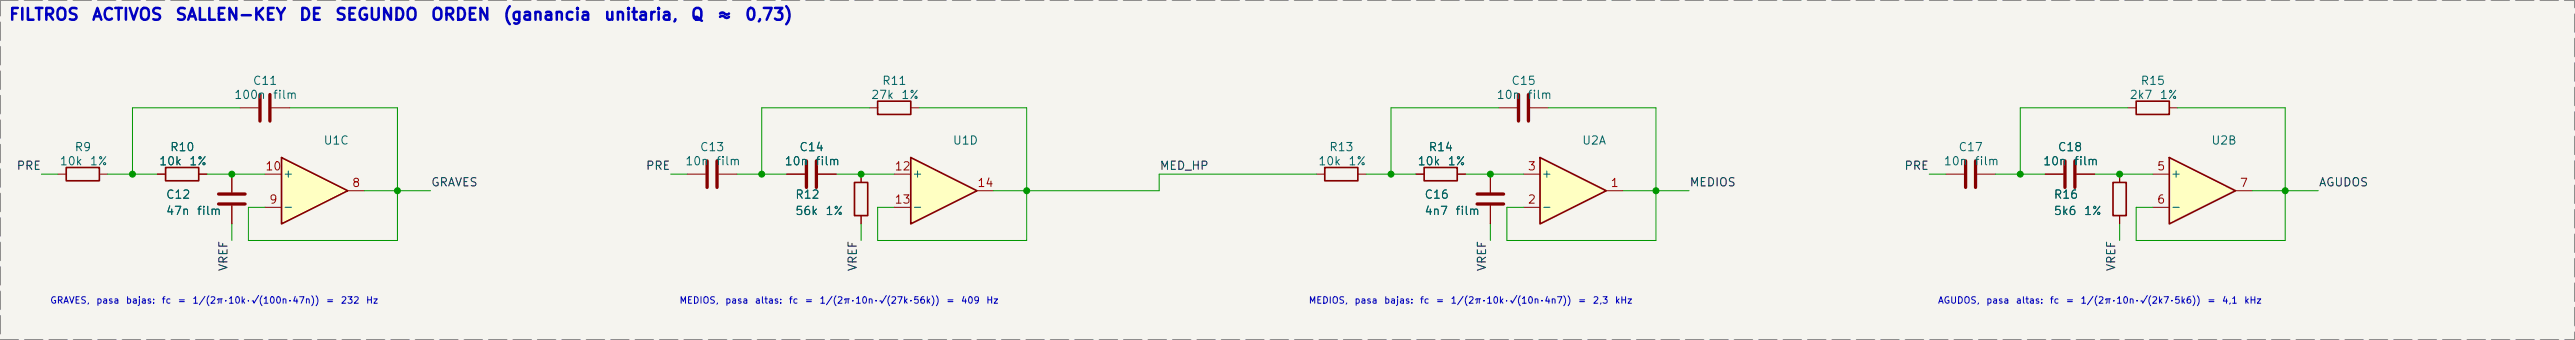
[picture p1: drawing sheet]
<svg xmlns="http://www.w3.org/2000/svg" width="395mm" height="52mm" viewBox="0 0 395 52" stroke-linecap="round" stroke-linejoin="round" font-family="sans-serif">
<defs><g id="words">
<g font-size="1.8" fill="#0000c2">
<text x="1.3" y="3.6">FILTROS</text>
<text x="14" y="3.6">ACTIVOS</text>
<text x="26.8" y="3.6">SALLEN-KEY</text>
<text x="45.8" y="3.6">DE</text>
<text x="51.3" y="3.6">SEGUNDO</text>
<text x="66" y="3.6">ORDEN</text>
<text x="77.1" y="3.6">(ganancia</text>
<text x="92.5" y="3.6">unitaria,</text>
<text x="105.9" y="3.6">Q</text>
<text x="109.8" y="3.6">≈</text>
<text x="114.2" y="3.6">0,73)</text>
</g>
<g font-size="1.3" fill="#006464">
<text x="35.8" y="15.5">100n</text>
<text x="38.7" y="13.3">C11</text>
<text x="41.8" y="15.5">film</text>
<text x="133.5" y="15.5">27k</text>
<text x="135.2" y="13.3">R11</text>
<text x="138.1" y="15.5">1%</text>
<text x="229.5" y="15.5">10n</text>
<text x="231.7" y="13.3">C15</text>
<text x="234.2" y="15.5">film</text>
<text x="326.6" y="15.5">2k7</text>
<text x="328.3" y="13.3">R15</text>
<text x="331.2" y="15.5">1%</text>
<text x="11.4" y="23.5">R9</text>
<text x="26" y="23.5">R10</text>
<text x="49.5" y="22.5">U1C</text>
<text x="107.3" y="23.5">C13</text>
<text x="122.5" y="23.5">C14</text>
<text x="146.1" y="22.5">U1D</text>
<text x="203.8" y="23.5">R13</text>
<text x="219" y="23.5">R14</text>
<text x="242.6" y="22.5">U2A</text>
<text x="300.3" y="23.5">C17</text>
<text x="315.6" y="23.5">C18</text>
<text x="339.1" y="22.5">U2B</text>
<text x="9.1" y="25.6">10k</text>
<text x="13.7" y="25.6">1%</text>
<text x="24.3" y="25.6">10k</text>
<text x="28.9" y="25.6">1%</text>
<text x="43.3" y="27.5">+</text>
<text x="105" y="25.6">10n</text>
<text x="109.7" y="25.6">film</text>
<text x="120.2" y="25.6">10n</text>
<text x="125" y="25.6">film</text>
<text x="139.8" y="27.5">+</text>
<text x="202.1" y="25.6">10k</text>
<text x="206.7" y="25.6">1%</text>
<text x="217.3" y="25.6">10k</text>
<text x="222" y="25.6">1%</text>
<text x="236.3" y="27.5">+</text>
<text x="298" y="25.6">10n</text>
<text x="302.8" y="25.6">film</text>
<text x="313.3" y="25.6">10n</text>
<text x="318" y="25.6">film</text>
<text x="332.9" y="27.5">+</text>
<text x="25.4" y="30.7">C12</text>
<text x="25.4" y="33.2">47n</text>
<text x="30.1" y="33.2">film</text>
<text x="43.3" y="32.6">-</text>
<text x="121.9" y="30.7">R12</text>
<text x="121.9" y="33.2">56k</text>
<text x="126.5" y="33.2">1%</text>
<text x="139.8" y="32.6">-</text>
<text x="218.4" y="30.7">C16</text>
<text x="218.4" y="33.2">4n7</text>
<text x="223.1" y="33.2">film</text>
<text x="236.3" y="32.6">-</text>
<text x="314.9" y="30.7">R16</text>
<text x="314.9" y="33.2">5k6</text>
<text x="319.5" y="33.2">1%</text>
<text x="332.9" y="32.6">-</text>
</g>
<g font-size="1.3" fill="#0f0f0f">
<text x="2.5" y="26.3">PRE</text>
<text x="66" y="28.9">GRAVES</text>
<text x="99" y="26.3">PRE</text>
<text x="177.8" y="26.3">MED_HP</text>
<text x="259.1" y="28.9">MEDIOS</text>
<text x="292" y="26.3">PRE</text>
<text x="355.6" y="28.9">AGUDOS</text>
<text x="35.2" y="41.6" transform="rotate(-90 35.2 41.6)">VREF</text>
<text x="131.7" y="41.6" transform="rotate(-90 131.7 41.6)">VREF</text>
<text x="228.3" y="41.6" transform="rotate(-90 228.3 41.6)">VREF</text>
<text x="324.8" y="41.6" transform="rotate(-90 324.8 41.6)">VREF</text>
</g>
<g font-size="1.3" fill="#a90000">
<text x="40.6" y="26.4">10</text>
<text x="53.9" y="29">8</text>
<text x="137.1" y="26.4">12</text>
<text x="149.8" y="29">14</text>
<text x="234.2" y="26.4">3</text>
<text x="246.9" y="29">1</text>
<text x="330.8" y="26.4">5</text>
<text x="343.5" y="29">7</text>
<text x="41.2" y="31.5">9</text>
<text x="137.1" y="31.5">13</text>
<text x="234.2" y="31.5">2</text>
<text x="330.8" y="31.5">6</text>
</g>
<g font-size="1" fill="#0000c2">
<text x="7.6" y="46.7">GRAVES,</text>
<text x="14.7" y="46.7">pasa</text>
<text x="19.2" y="46.7">bajas:</text>
<text x="24.7" y="46.7">fc</text>
<text x="27.2" y="46.7">=</text>
<text x="29.4" y="46.7">1/(2π·10k·√(100n·47n))</text>
<text x="49.9" y="46.7">=</text>
<text x="52.2" y="46.7">232</text>
<text x="56.1" y="46.7">Hz</text>
<text x="104.1" y="46.7">MEDIOS,</text>
<text x="111.2" y="46.7">pasa</text>
<text x="115.7" y="46.7">altas:</text>
<text x="120.9" y="46.7">fc</text>
<text x="123.4" y="46.7">=</text>
<text x="125.6" y="46.7">1/(2π·10n·√(27k·56k))</text>
<text x="145.1" y="46.7">=</text>
<text x="147.3" y="46.7">409</text>
<text x="151.2" y="46.7">Hz</text>
<text x="200.7" y="46.7">MEDIOS,</text>
<text x="207.7" y="46.7">pasa</text>
<text x="212.2" y="46.7">bajas:</text>
<text x="217.7" y="46.7">fc</text>
<text x="220.2" y="46.7">=</text>
<text x="222.4" y="46.7">1/(2π·10k·√(10n·4n7))</text>
<text x="242" y="46.7">=</text>
<text x="244.2" y="46.7">2,3</text>
<text x="247.6" y="46.7">kHz</text>
<text x="297.2" y="46.7">AGUDOS,</text>
<text x="304.6" y="46.7">pasa</text>
<text x="309.1" y="46.7">altas:</text>
<text x="314.3" y="46.7">fc</text>
<text x="316.8" y="46.7">=</text>
<text x="319" y="46.7">1/(2π·10n·√(2k7·5k6))</text>
<text x="338.5" y="46.7">=</text>
<text x="340.7" y="46.7">4,1</text>
<text x="344.1" y="46.7">kHz</text>
</g>
</g></defs>
<path d="M0 -.1h395v52.2h-395z" fill="#f5f4ef" stroke="#f5f4ef" stroke-width=".15"/>
<path d="M316.7 24.6v4.1M318.3 24.6v4.1" fill="none" stroke="#840000" stroke-width=".51"/>
<path d="M326.4 16.5h1.3M332.7 16.5h1.3M313.7 26.7h2.8M318.5 26.7h2.8" fill="none" stroke="#840000" stroke-width=".15"/>
<path d="M327.7 15.5h5v2h-5z" fill="none" stroke="#840000" stroke-width=".25"/>
<path d="M332.7 24.1l10.2 5.1-10.2 5.1z" fill="#ffffc2"/>
<path d="M134.6 15.5h5.1v2h-5.1zM324.1 27.9h2v5.1h-2zM332.7 24.1l10.2 5.1-10.2 5.1z" fill="none" stroke="#840000" stroke-width=".25"/>
<path d="M133.4 16.5h1.2M139.7 16.5h1.3M35.6 26.7v2.8M35.6 31.5v2.8M298.5 26.7h2.7M303.3 26.7h2.8M325.1 26.7v1.2M325.1 33v1.3M330.2 26.7h2.5M330.2 31.7h2.5M342.9 29.2h2.5" fill="none" stroke="#840000" stroke-width=".15"/>
<path d="M33.5 29.7h4.1M33.5 31.2h4.1M301.5 24.6v4.1M303 24.6v4.1" fill="none" stroke="#840000" stroke-width=".51"/>
<path d="M43.2 24.1l10.1 5.1-10.1 5.1z" fill="#ffffc2"/>
<path d="M10.2 25.7h5v2h-5zM25.4 25.7h5.1v2h-5.1zM43.2 24.1l10.1 5.1-10.1 5.1z" fill="none" stroke="#840000" stroke-width=".25"/>
<path d="M36.8 16.5h2.8M41.7 16.5h2.8M8.9 26.7h1.3M15.2 26.7h1.3M24.1 26.7h1.3M30.5 26.7h1.3M40.6 31.7h2.6M40.6 26.7h2.6M53.3 29.2h2.6M228.6 26.7v2.8M228.6 31.5v2.8" fill="none" stroke="#840000" stroke-width=".15"/>
<path d="M39.9 14.5v4M41.4 14.5v4M226.6 29.7h4M226.6 31.2h4" fill="none" stroke="#840000" stroke-width=".51"/>
<path d="M236.2 24.1l10.2 5.1-10.2 5.1z" fill="#ffffc2"/>
<path d="M203.2 25.7h5.1v2h-5.1zM218.4 25.7h5.1v2h-5.1zM236.2 24.1l10.2 5.1-10.2 5.1z" fill="none" stroke="#840000" stroke-width=".25"/>
<path d="M201.9 26.7h1.3M208.3 26.7h1.3M217.2 26.7h1.2M223.5 26.7h1.3M233.7 31.7h2.5M233.7 26.7h2.5M246.4 29.2h2.5" fill="none" stroke="#840000" stroke-width=".15"/>
<path d="M139.7 24.1l10.2 5.1-10.2 5.1z" fill="#ffffc2"/>
<path d="M131.1 27.9h2v5.1h-2zM139.7 24.1l10.2 5.1-10.2 5.1z" fill="none" stroke="#840000" stroke-width=".25"/>
<g fill="none" stroke="#840000" stroke-width=".15">
<path d="M229.9 16.5h2.8M234.7 16.5h2.8M24.1 26.7h1.3M30.5 26.7h1.3M35.6 26.7v2.8M35.6 31.5v2.8M105.4 26.7h2.8M110.2 26.7h2.8M120.7 26.7h2.7M125.5 26.7h2.8M132.1 26.7v1.2M132.1 33v1.3"/>
<path d="M137.2 26.7h2.5M137.2 31.7h2.5M149.9 29.2h2.5M217.2 26.7h1.2M223.5 26.7h1.3M228.6 26.7v2.8M228.6 31.5v2.8M313.7 26.7h2.8M318.5 26.7h2.8M325.1 26.7v1.2M325.1 33v1.3"/>
</g>
<path d="M232.9 14.5v4M234.4 14.5v4M108.5 24.6v4.1M110 24.6v4.1M123.7 24.6v4.1M125.2 24.6v4.1" fill="none" stroke="#840000" stroke-width=".51"/>
<g fill="none" stroke="#009600" stroke-width=".15">
<path d="M36.8 16.5h-16.5v10.2M44.5 16.5h16.5v20.3h-22.9v-5.1h2.5M133.4 16.5h-16.6v10.2M141 16.5h16.5v20.3h-22.9v-5.1h2.6M229.9 16.5h-16.5v10.2M237.5 16.5h16.5v20.3h-22.9v-5.1h2.6M326.4 16.5h-16.5v10.2M334 16.5h16.5v20.3h-22.8v-5.1h2.5M6.4 26.7h2.5M16.5 26.7h7.6M31.8 26.7h8.8M35.6 34.3v2.5"/>
<path d="M55.9 29.2h10.1M102.9 26.7h2.5M113 26.7h7.7M128.3 26.7h8.9M132.1 34.3v2.5M201.9 26.7h-24.1v2.5h-25.4M209.6 26.7h7.6M224.8 26.7h8.9M228.6 34.3v2.5M248.9 29.2h10.2M295.9 26.7h2.6M306.1 26.7h7.6"/>
<path d="M321.3 26.7h8.9M325.1 34.3v2.5M345.4 29.2h10.2"/>
</g>
<path d="M0 0h395v52.1h-395z" fill="none" stroke="#787878" stroke-width=".25" stroke-dasharray="2.7 1"/>
<g fill="#009600" stroke="#009600" stroke-width=".15">
<circle cx="157.5" cy="29.2" r=".46"/>
<circle cx="116.8" cy="26.7" r=".46"/>
<circle cx="132.1" cy="26.7" r=".46"/>
<circle cx="254" cy="29.2" r=".46"/>
<circle cx="350.5" cy="29.2" r=".46"/>
<circle cx="309.9" cy="26.7" r=".46"/>
<circle cx="325.1" cy="26.7" r=".46"/>
<circle cx="213.4" cy="26.7" r=".46"/>
<circle cx="228.6" cy="26.7" r=".46"/>
<circle cx="20.3" cy="26.7" r=".46"/>
<circle cx="61" cy="29.2" r=".46"/>
<circle cx="35.6" cy="26.7" r=".46"/>
</g>
<use href="#words"/>
</svg>
